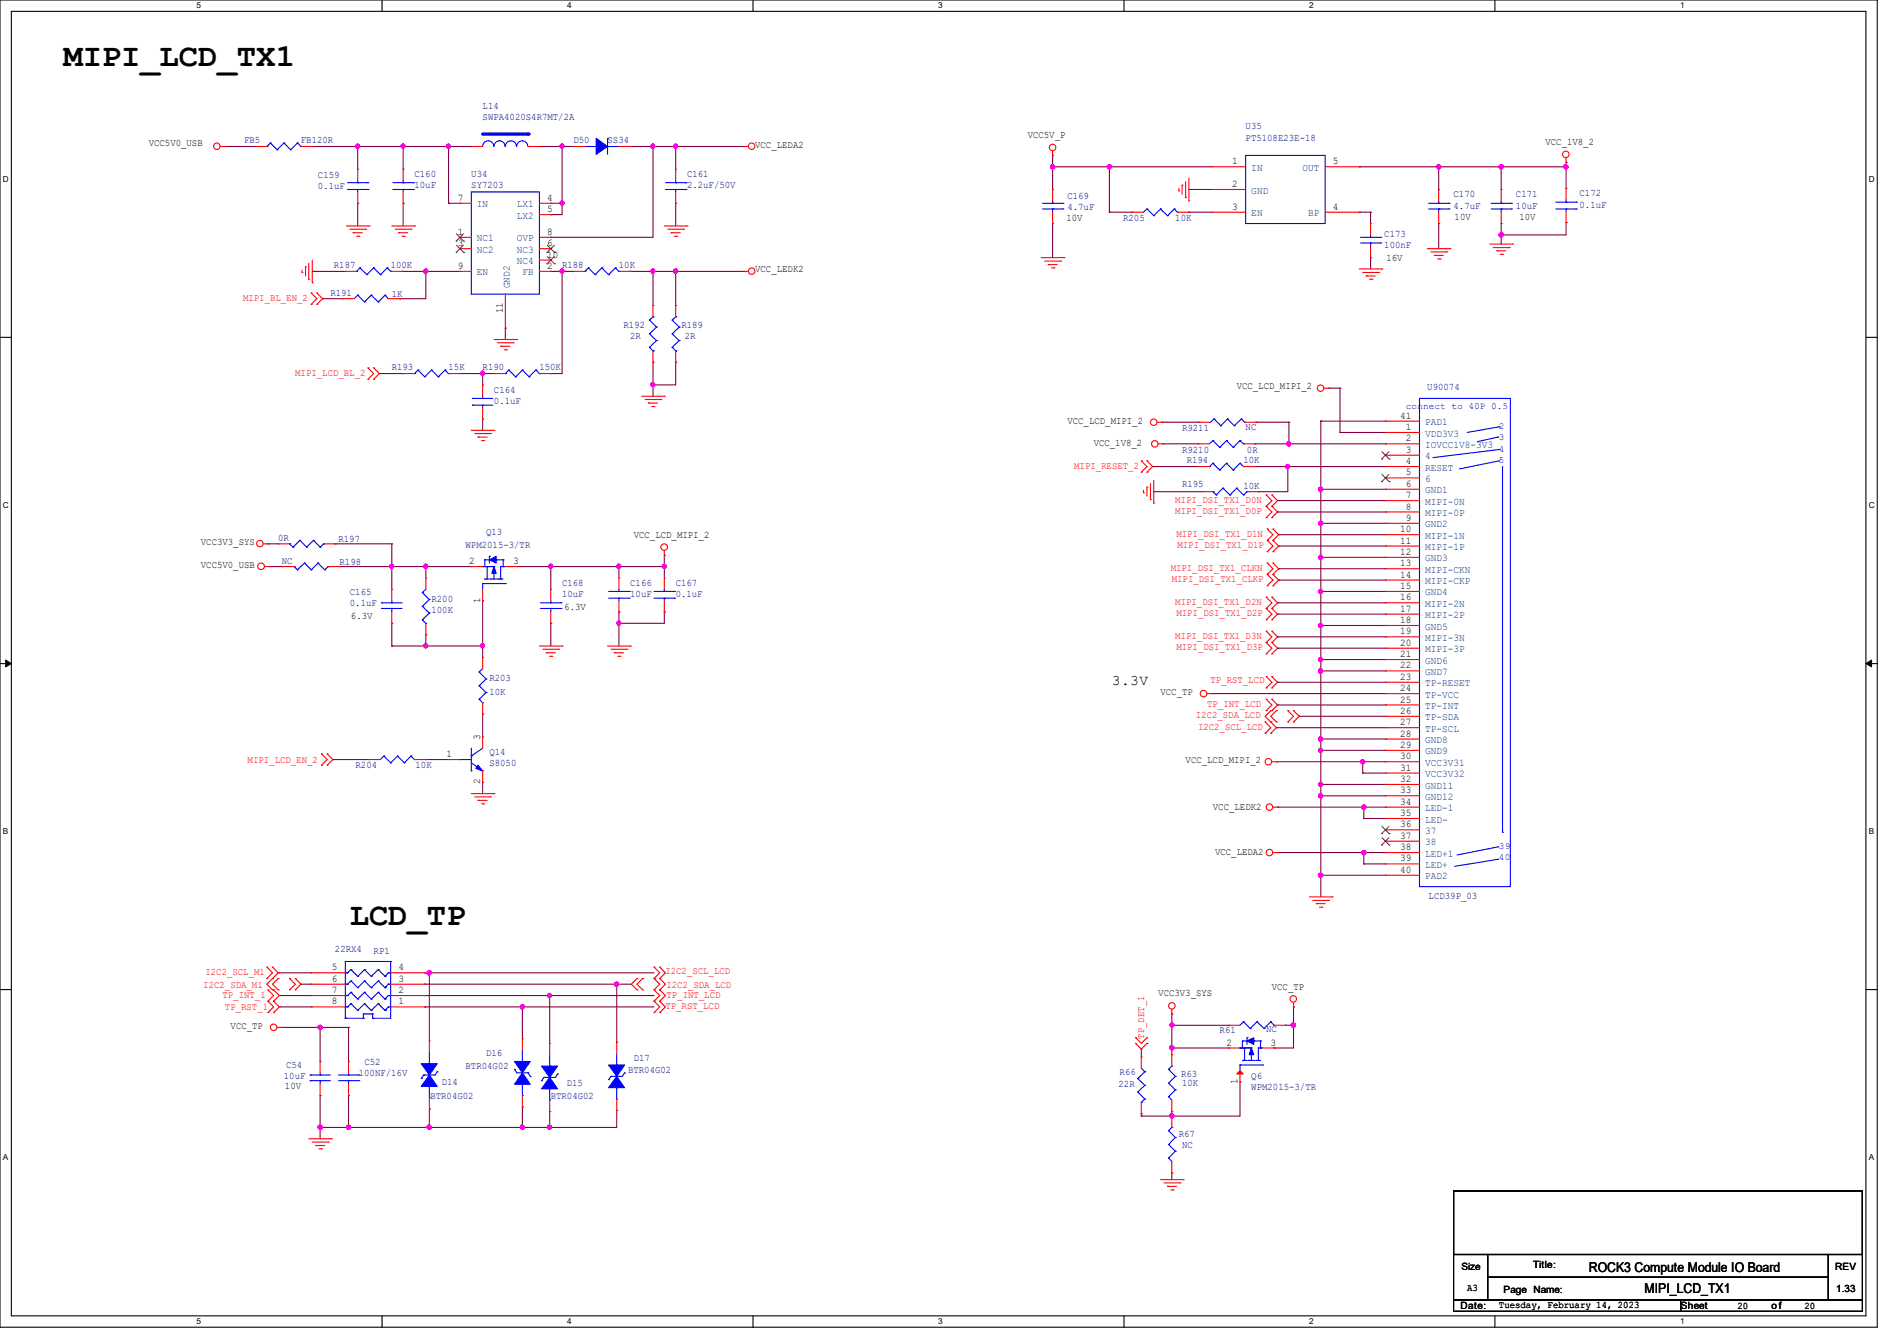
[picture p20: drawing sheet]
<svg xmlns="http://www.w3.org/2000/svg" width="297mm" height="210mm" viewBox="0 0 297 210" stroke-linecap="round" stroke-linejoin="round" font-family="sans-serif">
<defs><g id="words">
<g font-size="5">
<text x="9.9" y="10.3">MIPI_LCD_TX1</text>
<text x="54.8" y="144.9">LCD_TP</text>
</g>
<text font-size="2.3" x="174.1" y="107.3">3.3V</text>
<g font-size="2.1">
<text x="248.8" y="199.1">ROCK3 Compute Module IO Board</text>
<text x="257.5" y="202.5">MIPI_LCD_TX1</text>
</g>
<g font-size="1.6" fill="#000080">
<text x="75.6" y="17.1">L14</text>
<text x="38.2" y="22.4">FB5</text>
<text x="47.1" y="22.4">FB120R</text>
<text x="75.6" y="18.8">SWPA4020S4R7MT/2A</text>
<text x="89.8" y="22.4">D50</text>
<text x="95.1" y="22.4">SS34</text>
<text x="195" y="20.2">U35</text>
<text x="195" y="22">PT5108E23E-18</text>
<text x="49.8" y="27.9">C159</text>
<text x="49.8" y="29.7">0.1uF</text>
<text x="64.9" y="27.7">C160</text>
<text x="64.9" y="29.5">10uF</text>
<text x="73.8" y="27.7">U34</text>
<text x="73.8" y="29.5">SY7203</text>
<text x="107.6" y="27.7">C161</text>
<text x="107.6" y="29.5">2.2uF/50V</text>
<text x="167.1" y="31.1">C169</text>
<text x="167.1" y="32.9">4.7uF</text>
<text x="175.8" y="34.7">R205</text>
<text x="184" y="34.7">10K</text>
<text x="227.6" y="30.9">C170</text>
<text x="227.6" y="32.7">4.7uF</text>
<text x="237.4" y="30.9">C171</text>
<text x="237.4" y="32.7">10uF</text>
<text x="247.3" y="30.7">C172</text>
<text x="247.3" y="32.5">0.1uF</text>
<text x="52.3" y="42">R187</text>
<text x="61.2" y="42">100K</text>
<text x="88" y="42">R188</text>
<text x="96.9" y="42">10K</text>
<text x="216.7" y="37.1">C173</text>
<text x="216.7" y="38.9">100nF</text>
<text x="51.7" y="46.4">R191</text>
<text x="61.3" y="46.6">1K</text>
<text x="97.6" y="51.3">R192</text>
<text x="98.7" y="53.1">2R</text>
<text x="106.7" y="51.3">R189</text>
<text x="107.2" y="53.1">2R</text>
<text x="61.3" y="58">R193</text>
<text x="70.2" y="58">15K</text>
<text x="75.6" y="58">R190</text>
<text x="84.5" y="58">150K</text>
<text x="77.3" y="61.5">C164</text>
<text x="77.3" y="63.3">0.1uF</text>
<text x="223.5" y="61.1">U90074</text>
<text x="185.1" y="67.6">R9211</text>
<text x="185.1" y="70.9">R9210</text>
<text x="195" y="67.4">NC</text>
<text x="195.2" y="70.9">0R</text>
<text x="185.1" y="76.2">R195</text>
<text x="185.8" y="72.5">R194</text>
<text x="194.7" y="72.5">10K</text>
<text x="194.7" y="76.6">10K</text>
<text x="76.1" y="83.7">Q13</text>
<text x="43.6" y="84.8">0R</text>
<text x="44.1" y="88.3">NC</text>
<text x="53" y="85">R197</text>
<text x="53.2" y="88.5">R198</text>
<text x="72.9" y="85.9">WPM2015-3/TR</text>
<text x="54.8" y="93.1">C165</text>
<text x="54.8" y="94.9">0.1uF</text>
<text x="67.6" y="94.2">R200</text>
<text x="88" y="91.7">C168</text>
<text x="88" y="93.5">10uF</text>
<text x="98.7" y="91.7">C166</text>
<text x="98.7" y="93.5">10uF</text>
<text x="105.8" y="91.7">C167</text>
<text x="105.8" y="93.5">0.1uF</text>
<text x="67.6" y="96">100K</text>
<text x="76.6" y="106.7">R203</text>
<text x="76.6" y="108.8">10K</text>
<text x="76.6" y="118.2">Q14</text>
<text x="55.7" y="120.4">R204</text>
<text x="65.1" y="120.4">10K</text>
<text x="76.6" y="120">S8050</text>
<text x="223.7" y="140.8">LCD39P_03</text>
<text x="52.4" y="149.1">22RX4</text>
<text x="58.5" y="149.3">RP1</text>
<text x="191" y="161.8">R61</text>
<text x="198.2" y="161.6">NC</text>
<text x="44.8" y="167.3">C54</text>
<text x="57.1" y="166.7">C52</text>
<text x="72.9" y="167.5">BTR04G02</text>
<text x="76.1" y="165.3">D16</text>
<text x="99.2" y="166.2">D17</text>
<text x="44.4" y="168.9">10uF</text>
<text x="56.2" y="168.5">100NF/16V</text>
<text x="67.4" y="172.1">BTR04G02</text>
<text x="69.2" y="170">D14</text>
<text x="86.2" y="172.1">BTR04G02</text>
<text x="88.7" y="170.1">D15</text>
<text x="98.3" y="168">BTR04G02</text>
<text x="175.1" y="170.3">22R</text>
<text x="175.3" y="168.4">R66</text>
<text x="184.9" y="168.7">R63</text>
<text x="185.1" y="170.1">10K</text>
<text x="195.9" y="168.9">Q6</text>
<text x="195.9" y="170.7">WPM2015-3/TR</text>
<text x="184.6" y="178.1">R67</text>
<text x="185.1" y="179.7">NC</text>
</g>
<g font-size="1.6">
<text x="23.3" y="22.9">VCC5V0_USB</text>
<text x="118.2" y="23.1">VCC_LEDA2</text>
<text x="160.9" y="21.7">VCC5V_P</text>
<text x="242" y="22.7">VCC_1V8_2</text>
<text x="192.9" y="25.7">1</text>
<text x="192.9" y="29.3">2</text>
<text x="208.7" y="25.7">5</text>
<text x="71.7" y="31.5">7</text>
<text x="85.7" y="31.5">4</text>
<text x="85.7" y="33.2">5</text>
<text x="167" y="34.7">10V</text>
<text x="192.9" y="32.9">3</text>
<text x="208.7" y="32.9">4</text>
<text x="227.7" y="34.5">10V</text>
<text x="237.9" y="34.5">10V</text>
<text x="71.7" y="38.6">3</text>
<text x="71.7" y="36.8">1</text>
<text x="85.7" y="38.6">6</text>
<text x="85.7" y="40.3">10</text>
<text x="85.7" y="36.8">8</text>
<text x="217.1" y="40.9">16V</text>
<text x="71.7" y="42.1">9</text>
<text x="85.7" y="42.1">2</text>
<text x="118.2" y="42.7">VCC_LEDK2</text>
<text x="78.7" y="49.1" transform="rotate(-90 78.7 49.1)">11</text>
<text x="193.6" y="61">VCC_LCD_MIPI_2</text>
<text x="219.2" y="65.6">41</text>
<text x="167.1" y="66.5">VCC_LCD_MIPI_2</text>
<text x="171.2" y="69.8">VCC_1V8_2</text>
<text x="220.1" y="67.4">1</text>
<text x="220.1" y="69.1">2</text>
<text x="220.1" y="70.9">3</text>
<text x="220.1" y="72.7">4</text>
<text x="220.1" y="74.5">5</text>
<text x="220.1" y="76.2">6</text>
<text x="219.2" y="83.4">10</text>
<text x="220.1" y="78">7</text>
<text x="220.1" y="79.8">8</text>
<text x="220.1" y="81.6">9</text>
<text x="31.5" y="85.3">VCC3V3_SYS</text>
<text x="31.5" y="88.9">VCC5V0_USB</text>
<text x="73.4" y="88.4">2</text>
<text x="80.3" y="88.4">3</text>
<text x="99.2" y="84.2">VCC_LCD_MIPI_2</text>
<text x="219.2" y="85.1">11</text>
<text x="219.2" y="86.9">12</text>
<text x="219.2" y="88.7">13</text>
<text x="75.2" y="94.4" transform="rotate(-90 75.2 94.4)">1</text>
<text x="88.3" y="95.5">6.3V</text>
<text x="219.2" y="90.5">14</text>
<text x="219.2" y="92.2">15</text>
<text x="219.2" y="94">16</text>
<text x="219.2" y="95.8">17</text>
<text x="54.9" y="96.9">6.3V</text>
<text x="219.2" y="97.6">18</text>
<text x="219.2" y="99.4">19</text>
<text x="219.2" y="101.1">20</text>
<text x="219.2" y="102.9">21</text>
<text x="219.2" y="104.7">22</text>
<text x="219.2" y="106.5">23</text>
<text x="181.7" y="108.8">VCC_TP</text>
<text x="219.2" y="108.2">24</text>
<text x="219.2" y="110">25</text>
<text x="219.2" y="111.8">26</text>
<text x="219.2" y="113.6">27</text>
<text x="69.9" y="118.6">1</text>
<text x="75.2" y="116" transform="rotate(-90 75.2 116)">3</text>
<text x="185.6" y="119.5">VCC_LCD_MIPI_2</text>
<text x="219.2" y="115.4">28</text>
<text x="219.2" y="117.1">29</text>
<text x="219.2" y="118.9">30</text>
<text x="75.2" y="122.9" transform="rotate(-90 75.2 122.9)">2</text>
<text x="219.2" y="120.7">31</text>
<text x="219.2" y="122.5">32</text>
<text x="219.2" y="124.3">33</text>
<text x="189.9" y="126.9">VCC_LEDK2</text>
<text x="219.2" y="126">34</text>
<text x="219.2" y="127.8">35</text>
<text x="219.2" y="129.6">36</text>
<text x="219.2" y="131.4">37</text>
<text x="190.2" y="133.9">VCC_LEDA2</text>
<text x="219.2" y="133.1">38</text>
<text x="219.2" y="134.9">39</text>
<text x="219.2" y="136.7">40</text>
<text x="51.9" y="152">5</text>
<text x="51.9" y="153.8">6</text>
<text x="51.9" y="155.5">7</text>
<text x="62.4" y="155.5">2</text>
<text x="62.4" y="153.8">3</text>
<text x="62.4" y="152">4</text>
<text x="181.4" y="155.9">VCC3V3_SYS</text>
<text x="199.1" y="155">VCC_TP</text>
<text x="36.1" y="161.1">VCC_TP</text>
<text x="51.9" y="157.3">8</text>
<text x="62.4" y="157.3">1</text>
<text x="192" y="163.7">2</text>
<text x="198.9" y="163.7">3</text>
<text x="44.6" y="170.5">10V</text>
<text x="193.8" y="169.8" transform="rotate(-90 193.8 169.8)">1</text>
<text x="228.8" y="199">Size</text>
<text x="229.7" y="202.1">A3</text>
<text x="235.4" y="202.5">Page Name:</text>
<text x="240" y="198.6">Title:</text>
<text x="287.3" y="199">REV</text>
<text x="287.5" y="202.3">1.33</text>
<text x="228.6" y="205">Date:</text>
<text x="234.7" y="204.8">Tuesday, February 14, 2023</text>
<text x="263.1" y="205">Sheet</text>
<text x="272" y="205">20</text>
<text x="277.4" y="205">o f</text>
<text x="282.5" y="205">20</text>
</g>
<g font-size="1.6" fill="#004080">
<text x="195.9" y="26.8">IN</text>
<text x="203.9" y="26.8">OUT</text>
<text x="74.7" y="32.5">IN</text>
<text x="80.9" y="32.5">LX1</text>
<text x="80.9" y="34.2">LX2</text>
<text x="195.9" y="30.3">GND</text>
<text x="195.9" y="33.9">EN</text>
<text x="204.8" y="33.9">BP</text>
<text x="74.7" y="39.6">NC2</text>
<text x="74.7" y="37.8">NC1</text>
<text x="80.9" y="39.6">NC3</text>
<text x="80.9" y="41.4">NC4</text>
<text x="80.9" y="37.8">OVP</text>
<text x="74.7" y="43.1">EN</text>
<text x="79.8" y="45.2" transform="rotate(-90 79.8 45.2)">GND2</text>
<text x="81.8" y="43.1">FB</text>
<text x="223.1" y="68.4">VDD3V3</text>
<text x="223.1" y="70.1">IOVCC1V8-3V3</text>
<text x="223.1" y="71.9">4</text>
<text x="223.1" y="66.6">PAD1</text>
<text x="223.1" y="73.7">RESET</text>
<text x="223.1" y="75.5">6</text>
<text x="223.1" y="77.3">GND1</text>
<text x="223.1" y="79">MIPI-0N</text>
<text x="223.1" y="80.8">MIPI-0P</text>
<text x="223.1" y="82.6">GND2</text>
<text x="223.1" y="84.4">MIPI-1N</text>
<text x="223.1" y="86.2">MIPI-1P</text>
<text x="223.1" y="87.9">GND3</text>
<text x="223.1" y="89.7">MIPI-CKN</text>
<text x="223.1" y="91.5">MIPI-CKP</text>
<text x="223.1" y="93.3">GND4</text>
<text x="223.1" y="95">MIPI-2N</text>
<text x="223.1" y="96.8">MIPI-2P</text>
<text x="223.1" y="98.6">GND5</text>
<text x="223.1" y="100.4">MIPI-3N</text>
<text x="223.1" y="102.2">MIPI-3P</text>
<text x="223.1" y="103.9">GND6</text>
<text x="223.1" y="105.7">GND7</text>
<text x="223.1" y="107.5">TP-RESET</text>
<text x="223.1" y="109.3">TP-VCC</text>
<text x="223.1" y="111">TP-INT</text>
<text x="223.1" y="112.8">TP-SDA</text>
<text x="223.1" y="114.6">TP-SCL</text>
<text x="223.1" y="116.4">GND8</text>
<text x="223.1" y="118.2">GND9</text>
<text x="223.1" y="119.9">VCC3V31</text>
<text x="223.1" y="121.7">VCC3V32</text>
<text x="223.1" y="123.5">GND11</text>
<text x="223.1" y="125.3">GND12</text>
<text x="223.1" y="127">LED-1</text>
<text x="223.1" y="128.8">LED-</text>
<text x="223.1" y="130.6">37</text>
<text x="223.1" y="132.4">38</text>
<text x="223.1" y="134.2">LED+1</text>
<text x="223.1" y="135.9">LED+</text>
<text x="223.1" y="137.7">PAD2</text>
</g>
<g font-size="1.6" fill="#f00">
<text x="38.1" y="47.1">MIPI_BL_EN_2</text>
<text x="46.2" y="58.8">MIPI_LCD_BL_2</text>
<text x="168.2" y="73.4">MIPI_RESET_2</text>
<text x="184" y="78.7">MIPI_DSI_TX1_D0N</text>
<text x="184" y="80.5">MIPI_DSI_TX1_D0P</text>
<text x="183.3" y="89.4">MIPI_DSI_TX1_CLKN</text>
<text x="184.2" y="84.1">MIPI_DSI_TX1_D1N</text>
<text x="184.4" y="85.9">MIPI_DSI_TX1_D1P</text>
<text x="183.5" y="91.2">MIPI_DSI_TX1_CLKP</text>
<text x="184" y="94.7">MIPI_DSI_TX1_D2N</text>
<text x="184" y="100.1">MIPI_DSI_TX1_D3N</text>
<text x="184.2" y="96.5">MIPI_DSI_TX1_D2P</text>
<text x="184.2" y="101.9">MIPI_DSI_TX1_D3P</text>
<text x="189.5" y="107">TP_RST_LCD</text>
<text x="187.2" y="112.5">I2C2_SDA_LCD</text>
<text x="189" y="110.7">TP_INT_LCD</text>
<text x="38.8" y="119.5">MIPI_LCD_EN_2</text>
<text x="187.6" y="114.3">I2C2_SCL_LCD</text>
<text x="31.8" y="154.7">I2C2_SDA_M1</text>
<text x="32.2" y="152.7">I2C2_SCL_M1</text>
<text x="104.2" y="152.5">I2C2_SCL_LCD</text>
<text x="104.3" y="154.7">I2C2_SDA_LCD</text>
<text x="34.8" y="156.2">TP_INT_1</text>
<text x="35.2" y="158.2">TP_RST_1</text>
<text x="104.2" y="158">TP_RST_LCD</text>
<text x="104.3" y="156.2">TP_INT_LCD</text>
<text x="179.2" y="162.7" transform="rotate(-90 179.2 162.7)">TP_DET_1</text>
</g>
<g font-size="1.5" fill="#00f">
<text x="220.1" y="64">connect to 40P 0.5</text>
<text x="234.7" y="67.2">2</text>
<text x="234.7" y="69">3</text>
<text x="234.7" y="70.7">4</text>
<text x="234.7" y="72.5">5</text>
<text x="234.7" y="134.7">40</text>
<text x="234.7" y="133">39</text>
</g>
<g font-size="1.3">
<text x="30.8" y="1.3">5</text>
<text x="88.8" y="1.3">4</text>
<text x="146.9" y="1.3">3</text>
<text x="205" y="1.3">2</text>
<text x="263.1" y="1.3">1</text>
<text x=".5" y="28.4">D</text>
<text x="292.6" y="28.4">D</text>
<text x=".5" y="79.5">C</text>
<text x="292.6" y="79.5">C</text>
<text x=".5" y="130.6">B</text>
<text x="292.6" y="130.6">B</text>
<text x=".5" y="181.7">A</text>
<text x="292.6" y="181.7">A</text>
<text x="30.8" y="207.4">5</text>
<text x="88.8" y="207.4">4</text>
<text x="146.9" y="207.4">3</text>
<text x="205" y="207.4">2</text>
<text x="263.1" y="207.4">1</text>
</g>
</g></defs>
<path d="M0 0h293.9v207.9h-293.9zM1.8 1.8h290.3v204.3h-290.3z" fill="none" stroke="#000" stroke-width=".17"/>
<g fill="#fff">
<path d="M30.8 .2h.7v1.4h-.7z"/>
<path d="M30.8 206.2h.7v1.4h-.7z"/>
</g>
<path d="M59.8 0v1.8M59.8 206.1v1.8" fill="none" stroke="#000" stroke-width=".17"/>
<g fill="#fff">
<path d="M88.8 .2h.7v1.4h-.7z"/>
<path d="M88.8 206.2h.7v1.4h-.7z"/>
</g>
<path d="M117.9 0v1.8M117.9 206.1v1.8" fill="none" stroke="#000" stroke-width=".17"/>
<g fill="#fff">
<path d="M146.9 .2h.7v1.4h-.7z"/>
<path d="M146.9 206.2h.7v1.4h-.7z"/>
</g>
<path d="M176 0v1.8M176 206.1v1.8" fill="none" stroke="#000" stroke-width=".17"/>
<g fill="#fff">
<path d="M205 .2h.7v1.4h-.7z"/>
<path d="M205 206.2h.7v1.4h-.7z"/>
</g>
<path d="M234.1 0v1.8M234.1 206.1v1.8" fill="none" stroke="#000" stroke-width=".17"/>
<g fill="#fff">
<path d="M263.1 .2h.6v1.4h-.6z"/>
<path d="M263.1 206.2h.6v1.4h-.6z"/>
<path d="M.5 27.3h.9v1.4h-.9z"/>
<path d="M292.6 27.3h.9v1.4h-.9z"/>
<path d="M.5 78.4h.9v1.4h-.9z"/>
<path d="M292.6 78.4h.9v1.4h-.9z"/>
</g>
<path d="M0 52.8h1.8M292.1 52.8h1.8" fill="none" stroke="#000" stroke-width=".17"/>
<g fill="#fff">
<path d="M.5 129.5h.8v1.4h-.8z"/>
<path d="M292.6 129.5h.8v1.4h-.8z"/>
</g>
<path d="M0 103.9h1.8M292.1 103.9h1.8" fill="none" stroke="#000" stroke-width=".17"/>
<path d="M.9 103.4l.9 .5-.9 .5zM292.1 103.9l.9-.5v1z" fill="#000" stroke="#000" stroke-width=".16"/>
<g fill="#fff">
<path d="M.5 180.5h.8v1.4h-.8z"/>
<path d="M292.6 180.5h.8v1.4h-.8z"/>
</g>
<path d="M0 155h1.8M292.1 155h1.8M227.6 186.5h64v10h-64zM227.6 196.5h5.3v7.1h-5.3zM232.9 196.5h53.4v3.5h-53.4zM286.3 196.5h5.3v7.1h-5.3zM227.6 203.6h35.5v1.8h-35.5zM232.9 200h53.4v3.6h-53.4zM263.1 203.6h28.5v1.8h-28.5z" fill="none" stroke="#000" stroke-width=".17"/>
<g fill="none" stroke="#800040" stroke-width=".17">
<path d="M35.2 22.9h.1M35.2 22.9h4.8M48.9 22.9h.1M48.9 22.9h24.9M56 22.9h.1M56 31.8h.1M56 22.9v3.6M56 31.8v3.6M63.1 22.9h.1M63.1 31.8h.1M63.1 22.9v3.6M63.1 31.8v3.6"/>
<path d="M70.2 22.9h.1M70.2 31.8h.1M70.2 31.8h1.8M70.2 22.9v8.9M84.5 22.9h.1M84.5 22.9h5.3M86.2 31.8h.1M86.2 37.2h.1M86.2 33.6h.1M86.2 31.8h1.8M88 22.9h.1M88 31.8h.1"/>
<path d="M88 22.9v10.7h-1.8M98.7 22.9h.1M98.7 22.9h17.8M102.2 22.9h.1M102.2 22.9v14.3h-16M105.8 22.9h.1M105.8 31.8h.1M105.8 22.9v3.6M105.8 31.8v3.6M164.8 26.1h.1M164.8 35h.1M164.8 24.3h.1"/>
<path d="M164.8 24.3v5.4M164.8 35v5.3M164.8 26.1h24.9M173.7 33.2h.1M173.7 26.1h.1M173.7 33.2h3.5M173.7 26.1v7.1M186.1 33.2h.1M186.1 29.7h.1M186.1 33.2h3.6M186.1 29.7h3.6M212.8 33.2h.1"/>
<path d="M212.8 26.1h.1M212.8 33.2h1.8M212.8 26.1h32.4M214.6 33.2h.1M214.6 33.2v1.8M225.3 35h.1M225.3 26.1h.1M225.3 26.1v3.6M225.3 35v3.9M235 35h.1M235 26.1h.1M235 36.8h.1"/>
<path d="M235 26.1v3.6M235 35v3.2M245.2 25.4h.1M245.2 26.1h.1M245.2 34.8h.1M245.2 25.4v4.1M245.2 34.8v2h-10.2M48.9 42.5h.1M48.9 42.5h5.2M50.5 46.8h.1M50.5 46.8h3.2M59.4 58.5h.1"/>
<path d="M59.4 58.5h3.7M62.6 46.8h.1M62.9 42.5h.1M62.9 42.5h9.1M66.7 42.5h.1M66.7 42.5v4.3h-4.1M72 58.5h.1M72 58.5h5.3M75.6 58.5h.1M75.6 58.5v1.8M79.1 51.4h.1M79.1 51.4v1.8"/>
<path d="M86.2 42.5h.1M86.2 58.5h.1M86.2 42.5h3.6M88 42.5h.1M88 42.5v16h-1.8M98.7 42.5h.1M98.7 42.5h17.8M102.2 56.7h.1M102.2 42.5h.1M102.2 42.5v5.3M102.2 56.7v5.4M105.8 56.7h.1"/>
<path d="M105.8 42.5h.1M105.8 42.5v5.3M105.8 56.7v3.6h-3.6M214.6 40.3h.1M214.6 40.3v1.8M75.6 65.6h.1M75.6 65.6v1.8M102.2 60.3h.1M180.5 73.1h.1M180.5 73.1h7.1M180.6 77h.1M180.6 77h7.5"/>
<path d="M181.9 66.1h.1M181.9 66.1h5.8M182.1 69.5h.1M182.1 69.5h5.5M196.5 73.1h.1M196.5 69.5h.1M196.5 73.1h20.4M196.5 69.5h20.4M196.6 66.1h.1M196.6 66.1h5.2M197 77h.1M200 78.4h.1"/>
<path d="M200 78.4h16.9M201.6 73.1h.1M201.6 73.1v3.9h-4.6M201.8 69.5h.1M201.8 66.1h.1M201.8 66.1v3.4M206.8 76.6h.1M206.8 66h.1M206.8 66v74.5M206.8 76.6h10.1M206.8 66h10.1M208 60.8h.1"/>
<path d="M208 60.8h1.8M209.8 60.8h.1M209.8 67.7h.1M209.8 60.8v6.9M209.8 67.7h7.1M42 85.2h.1M42 85.2h1.6M42.1 88.7h.1M42.1 88.7h2.2M52.5 85.2h.1M52.5 85.2h8.8M53.2 88.7h.1"/>
<path d="M53.2 88.7h20.6M61.3 85.2h.1M61.3 88.7h.1M61.3 97.6h.1M61.3 85.2v7.1M61.3 97.6v3.6M66.7 88.7h.1M66.7 99.4h.1M66.7 88.7v1.8M66.7 99.4v1.8M75.6 94.1h.1M75.6 94.1v8.9"/>
<path d="M80.9 88.7h.1M80.9 88.7h23.1M86.2 97.6h.1M86.2 88.7h.1M86.2 88.7v3.6M86.2 97.6v3.6M96.9 95.8h.1M96.9 97.6h.1M96.9 88.7h.1M96.9 88.7v1.8M96.9 95.8v5.4M104 95.8h.1"/>
<path d="M104 87h.1M104 88.7h.1M104 87v3.5M104 95.8v1.8h-7.1M200 80.2h.1M200 96.2h.1M200 94.4h.1M200 99.7h.1M200 80.2h16.9M200 96.2h16.9M200 94.4h16.9M200 99.7h16.9"/>
<path d="M200.2 89.1h.1M200.2 90.8h.1M200.2 85.5h.1M200.2 83.7h.1M200.2 89.1h16.7M200.2 90.8h16.7M200.2 85.5h16.7M200.2 83.7h16.7M206.8 98h.1M206.8 92.6h.1M206.8 87.3h.1M206.8 82h.1"/>
<path d="M206.8 98h10.1M206.8 92.6h10.1M206.8 87.3h10.1M206.8 82h10.1M52.1 119h.1M52.1 119h5.7M61.3 101.2h.1M61.3 101.2h14.3M66.7 101.2h.1M66.7 119h.1M66.7 119h3.5M75.6 111.8h.1"/>
<path d="M75.6 101.2h.1M75.6 111.8v3.6M189.7 108.6h.1M189.7 108.6h27.2M199.9 114h.1M199.9 119.3h.1M199.9 114h17M199.9 119.3h17M200 101.5h.1M200 106.8h.1M200 110.4h.1M200 101.5h16.9"/>
<path d="M200 106.8h16.9M200 110.4h16.9M203.4 112.2h.1M203.4 112.2h13.5M206.8 115.7h.1M206.8 117.5h.1M206.8 103.3h.1M206.8 105.1h.1M206.8 115.7h10.1M206.8 117.5h10.1M206.8 103.3h10.1M206.8 105.1h10.1"/>
<path d="M213.4 119.3h.1M213.4 119.3v1.8M75.6 122.5h.1M75.6 122.5v1.8M200 133.5h.1M200 126.4h.1M200 133.5h16.9M200 126.4h16.9M206.8 137.1h.1M206.8 122.9h.1M206.8 124.6h.1M206.8 137.1h10.1"/>
<path d="M206.8 122.9h10.1M206.8 124.6h10.1M213.4 121.1h.1M213.4 121.1h3.5M213.5 135.3h.1M213.5 128.2h.1M213.5 126.4h.1M213.5 133.5h.1M213.5 135.3h3.4M213.5 128.2h3.4M213.5 126.4v1.8M213.5 133.5v1.8"/>
<path d="M43.6 152.4h.1M43.6 152.4h5.1M43.7 155.9h.1M43.7 157.7h.1M43.7 155.9h5M43.7 157.7h5M47.1 154.1h.1M47.1 154.1h1.6M66.5 152.4h.1M66.5 154.1h.1M66.5 155.9h.1M66.5 157.7h.1"/>
<path d="M66.5 154.1h32.3M66.5 152.4h35.9M66.5 155.9h35.9M66.5 157.7h35.9M67.2 152.4h.1M67.2 152.4v10.6M81.8 157.7h.1M81.8 157.7v5M86.1 155.9h.1M86.1 155.9v7.5M96.6 154.1h.1M96.6 154.1v9.1"/>
<path d="M183.5 158.8h.1M183.5 158.8v6.4M202.5 157.7h.1M202.5 157.7v6.4h-3M44.1 160.9h.1M44.1 160.9h10.5M50.1 176.6h.1M50.1 160.9h.1M50.1 171.6h.1M50.1 160.9v5.3M50.1 171.6v6.8M54.6 160.9h.1"/>
<path d="M54.6 176.6h.1M54.6 171.6h.1M54.6 160.9v5.3M54.6 171.6v5M67.2 176.6h.1M67.2 173.7h.1M67.2 173.7v2.9M81.8 176.6h.1M81.8 173.4h.1M81.8 173.4v3.2M86.1 176.6h.1M86.1 174.1h.1"/>
<path d="M86.1 174.1v2.5M96.6 173.9h.1M96.6 173.9v2.7h-46.5M178.7 174.8h.1M178.7 164.3h.1M178.7 174.4h.1M178.7 164.3v1.2M178.7 174.4v.4M183.5 160.6h.1M183.5 164.1h.1M183.5 174.8h.1M183.5 174.1h.1"/>
<path d="M183.5 160.6h8.9M183.5 174.1v.7M183.5 164.1h8.9M194.1 169.5h.1M194.1 169.5v5.3h-15.4M199.5 164.1h.1M201.3 160.6h.1M201.3 160.6h1.2M202.5 160.6h.1M183.5 183.7h.1M183.5 183.7v1"/>
</g>
<g fill="#f0f" stroke="#f0f" stroke-width=".17">
<circle cx="96.9" cy="97.6" r=".33"/>
<circle cx="61.3" cy="88.7" r=".33"/>
<circle cx="201.6" cy="73.1" r=".34"/>
<circle cx="66.6" cy="88.7" r=".33"/>
<circle cx="75.5" cy="101.1" r=".33"/>
<circle cx="66.6" cy="101.1" r=".33"/>
<circle cx="96.9" cy="88.7" r=".33"/>
<circle cx="86.2" cy="88.7" r=".33"/>
<circle cx="104" cy="88.7" r=".33"/>
<circle cx="88" cy="31.8" r=".33"/>
<circle cx="88" cy="22.9" r=".33"/>
<circle cx="88" cy="42.5" r=".33"/>
<circle cx="63.1" cy="22.9" r=".33"/>
<circle cx="56" cy="22.9" r=".33"/>
<circle cx="102.2" cy="60.2" r=".33"/>
<circle cx="75.5" cy="58.5" r=".33"/>
<circle cx="105.8" cy="22.9" r=".33"/>
<circle cx="105.8" cy="42.5" r=".33"/>
<circle cx="102.2" cy="22.9" r=".33"/>
<circle cx="70.2" cy="22.9" r=".33"/>
<circle cx="102.2" cy="42.5" r=".33"/>
<circle cx="66.6" cy="42.5" r=".33"/>
<circle cx="164.8" cy="26.1" r=".34"/>
<circle cx="225.3" cy="26.1" r=".34"/>
<circle cx="173.7" cy="26.1" r=".34"/>
<circle cx="245.2" cy="26.1" r=".34"/>
<circle cx="235" cy="26.1" r=".34"/>
<circle cx="235" cy="36.8" r=".34"/>
<circle cx="50.1" cy="176.5" r=".34"/>
<circle cx="81.8" cy="157.7" r=".33"/>
<circle cx="67.2" cy="152.4" r=".34"/>
<circle cx="86" cy="155.9" r=".34"/>
<circle cx="96.5" cy="154.1" r=".34"/>
<circle cx="50.1" cy="160.9" r=".34"/>
<circle cx="81.8" cy="176.5" r=".33"/>
<circle cx="67.2" cy="176.5" r=".34"/>
<circle cx="86" cy="176.5" r=".34"/>
<circle cx="54.6" cy="176.5" r=".34"/>
<circle cx="206.8" cy="137.1" r=".34"/>
<circle cx="206.8" cy="124.6" r=".34"/>
<circle cx="206.8" cy="122.9" r=".34"/>
<circle cx="206.8" cy="117.5" r=".34"/>
<circle cx="206.8" cy="103.3" r=".34"/>
<circle cx="206.8" cy="115.7" r=".34"/>
<circle cx="206.8" cy="105.1" r=".34"/>
<circle cx="206.8" cy="98" r=".34"/>
<circle cx="206.8" cy="92.6" r=".34"/>
<circle cx="206.8" cy="87.3" r=".34"/>
<circle cx="206.8" cy="82" r=".34"/>
<circle cx="206.8" cy="76.6" r=".34"/>
<circle cx="213.5" cy="133.5" r=".34"/>
<circle cx="213.5" cy="126.4" r=".34"/>
<circle cx="213.3" cy="119.3" r=".33"/>
<circle cx="183.5" cy="160.5" r=".34"/>
<circle cx="202.5" cy="160.5" r=".34"/>
<circle cx="183.5" cy="164.1" r=".34"/>
<circle cx="183.5" cy="174.8" r=".34"/>
<circle cx="201.8" cy="69.5" r=".33"/>
</g>
<g fill="none" stroke="#f00" stroke-width=".17">
<path d="M34.5 22.9h.7M35.2 22.9h.1M40 22.9h.1M40 22.9h1.8M47.1 22.9h1.8M48.9 22.9h.1M54.2 35.4h3.6M54.8 35.9h2.4M55.3 36.4h.1M55.3 36.4h1.4M55.8 37h.4M56.2 37h.1"/>
<path d="M57.2 35.9h.1M57.8 35.4h.1M61.3 35.4h3.6M61.9 35.9h2.4M62.4 36.4h.1M62.4 36.4h1.4M62.9 37h.4M63.1 26.5h.1M63.1 31.8h.1M63.1 26.5v1.8M63.1 30.1v1.7M63.3 37h.1"/>
<path d="M64.3 35.9h.1M64.9 35.4h.1M72 31.8h.1M72 38.9h.1M72 37.2h.1M72 38.9h1.8M72 31.8h1.8M72 37.2h1.8M84.5 38.9h1.7M84.5 31.8h1.7M84.5 37.2h1.7M84.5 33.6h1.7"/>
<path d="M86.2 31.8h.1M86.2 38.9h.1M86.2 33.6h.1M86.2 37.2h.1M89.8 22.9h.1M89.8 22.9h1.8M96.9 22.9h1.8M98.7 22.9h.1M104 35.4h3.6M104.6 35.9h2.4M105.1 36.4h.1M105.1 36.4h1.4"/>
<path d="M105.6 37h.4M105.8 26.5h.1M105.8 31.8h.1M105.8 26.5v1.8M105.8 30.1v1.7M106 37h.1M107 35.9h.1M107.6 35.4h.1M116.5 22.9h.1M116.5 22.9h.7M164.8 24.3h.1M164.8 29.7h.1"/>
<path d="M164.8 35h.1M164.8 23.7v.6M164.8 29.7v1.8M164.8 33.2v1.8M184.6 29.9h.1M184.6 29.5v.4M185.1 29h.1M185.1 29v1.4M185.6 30.9h.1M185.6 28.4v2.5M186.1 31.5h.1M186.1 27.9v3.6"/>
<path d="M189.7 26.1h.1M189.7 29.7h.1M189.7 33.2h.1M189.7 26.1h5.3M189.7 29.7h5.3M189.7 33.2h5.3M207.5 26.1h5.3M207.5 33.2h5.3M212.8 33.2h.1M212.8 26.1h.1M223.5 38.9h3.5M224 39.5h2.5"/>
<path d="M225.3 29.7h.1M225.3 35h.1M225.3 29.7v1.8M225.3 33.2v1.8M226.5 39.5h.1M227 38.9h.1M233.3 38.2h3.5M233.8 38.8h2.5M234.4 39.3h.1M234.4 39.3h1.4M234.9 39.8h.3M235 29.7h.1"/>
<path d="M235 35h.1M235 29.7v1.8M235 33.2v1.8M235.2 39.8h.1M236.3 38.8h.1M236.8 38.2h.1M245.2 25.4h.1M245.2 29.5h.1M245.2 34.8h.1M245.2 24.7v.7M245.2 29.5v1.8M245.2 33.1v1.7"/>
<path d="M47.3 42.7h.1M47.3 42.3v.4M47.8 41.8h.1M47.8 41.8v1.4M48.3 43.7h.1M48.3 41.2v2.5M48.7 47.7h.1M48.7 45.9h.1M48.7 45.9l.9 .9-.9 .9M48.9 44.3h.1M48.9 40.7v3.6M49.6 45.9h.1"/>
<path d="M49.6 47.7h.1M49.6 45.9l.9 .9-.9 .9M53.7 46.8h.1M53.7 46.8h1.8M57.6 59.4h.1M57.6 57.6h.1M57.6 57.6l.9 .9-.9 .9M58.5 57.6h.1M58.5 59.4h.1M58.5 57.6l.9 .9-.9 .9M60.8 46.8h1.8M62.6 46.8h.1"/>
<path d="M63.1 58.5h.1M63.1 58.5h1.8M70.2 58.5h1.8M72 58.5h.1M72 42.5h.1M72 42.5h1.8M77.3 58.5h.1M77.3 53.2h3.6M77.3 58.5h1.8M77.9 53.7h2.4M78.4 54.2h.1M78.4 54.2h1.4"/>
<path d="M79 54.8h.3M79.1 51.4h.1M79.1 46.1v5.3M79.3 54.8h.1M80.3 53.7h.1M80.9 53.2h.1M84.5 42.5h1.7M84.5 58.5h1.7M84.5 40.7h1.7M86.2 42.5h.1M86.2 40.7h.1M86.2 58.5h.1"/>
<path d="M89.8 42.5h.1M89.8 42.5h1.8M96.9 42.5h1.8M98.7 42.5h.1M102.2 47.8h.1M102.2 56.7h.1M102.2 47.8v1.8M102.2 54.9v1.8M105.8 47.8h.1M105.8 56.7h.1M105.8 47.8v1.8M105.8 54.9v1.8"/>
<path d="M116.5 42.5h.1M116.5 42.5h.7M163 40.3h3.6M163.6 40.9h2.5M164.1 41.4h.1M164.1 41.4h1.4M164.6 42h.4M165 42h.1M166.1 40.9h.1M166.6 40.3h.1M212.8 42.1h3.6M213.4 42.7h2.5"/>
<path d="M213.9 43.2h.1M213.9 43.2h1.4M214.4 43.7h.4M214.8 43.7h.1M215.9 42.7h.1M216.4 42.1h.1M224.6 40h.1M224.6 40h1.4M225.1 40.6h.4M225.5 40.6h.1M73.8 67.4h3.5M74.3 67.9h2.5"/>
<path d="M74.8 68.5h.1M74.8 68.5h1.5M75.4 69h.3M75.6 65.6h.1M75.6 60.3h.1M75.6 60.3v1.8M75.6 63.8v1.8M75.7 69h.1M76.8 67.9h.1M77.3 67.4h.1M100.5 62.1h3.5M101 62.6h2.5"/>
<path d="M101.5 63.1h.1M101.5 63.1h1.5M102.1 63.7h.3M102.4 63.7h.1M103.5 62.6h.1M104 62.1h.1M178.7 74h.1M178.7 72.2h.1M178.7 72.2l.9 .9-.9 .9M179 77.2h.1M179 76.8v.4M179.6 76.3h.1"/>
<path d="M179.6 72.2h.1M179.6 74h.1M179.6 76.3v1.4M179.6 72.2l.9 .9-.9 .9M180.1 78.2h.1M180.1 75.7v2.5M180.6 78.8h.1M180.6 75.2v3.6M181.2 66.1h.7M181.4 69.5h.7M181.9 66.1h.1M182.1 69.5h.1"/>
<path d="M187.6 73.1h.1M187.6 73.1h1.8M187.7 66.1h.1M187.7 66.1h1.8M188.1 77h.1M188.1 77h1.8M194.7 73.1h1.8M194.9 66.1h1.7M195.2 77h1.8M196.5 73.1h.1M196.6 66.1h.1M197 77h.1"/>
<path d="M198.2 79.3h.1M198.2 77.5h.1M198.2 77.5l.9 .9-.9 .9M198.2 79.3l.9 .9-.9 .9M199.1 77.5h.1M199.1 79.3h.1M199.1 77.5l.9 .9-.9 .9M199.1 79.3l.9 .9-.9 .9M207.3 60.8h.7M208 60.8h.1M216.9 67.7h.1M216.9 69.5h.1"/>
<path d="M216.9 71.3h.1M216.9 73.1h.1M216.9 74.8h.1M216.9 76.6h.1M216.9 78.4h.1M216.9 66h.1M216.9 69.5h5.3M216.9 73.1h5.3M216.9 67.7h5.3M216.9 71.3h5.3M216.9 74.8h5.3M216.9 76.6h5.3"/>
<path d="M216.9 78.4h5.3M216.9 66h5.3M41.2 85.2h.8M41.4 88.7h.7M42 85.2h.1M42.1 88.7h.1M43.6 85.2h.1M43.6 85.2h1.7M50.7 85.2h1.8M52.5 85.2h.1M66.7 90.5h.1M66.7 99.4h.1"/>
<path d="M66.7 90.5v1.8M66.7 97.6v1.8M73.8 88.7h.1M73.8 88.7h1.8M75.6 94.1h.1M75.6 92.3v1.8M79.1 88.7h1.8M80.9 88.7h.1M104 87h.1M104 86.2v.8M198.2 81.1h.1M198.2 97.1h.1"/>
<path d="M198.2 95.3h.1M198.2 93.5h.1M198.2 98.8h.1M198.2 95.3l.9 .9-.9 .9M198.2 93.5l.9 .9-.9 .9M198.2 98.8l.9 .9-.9 .9M198.4 90h.1M198.4 88.2h.1M198.4 91.7h.1M198.4 84.6h.1M198.4 82.8h.1M198.4 86.4h.1"/>
<path d="M198.4 88.2l.9 .9-.9 .9M198.4 90l.9 .8-.9 .9M198.4 82.8l.9 .9-.9 .9M198.4 84.6l.9 .9-.9 .9M199.1 81.1h.1M199.1 95.3h.1M199.1 97.1h.1M199.1 93.5h.1M199.1 98.8h.1M199.1 95.3l.9 .9-.9 .9M199.1 93.5l.9 .9-.9 .9M199.1 98.8l.9 .9-.9 .9"/>
<path d="M199.3 88.2h.1M199.3 90h.1M199.3 91.7h.1M199.3 82.8h.1M199.3 84.6h.1M199.3 86.4h.1M199.3 88.2l.9 .9-.9 .9M199.3 90l.9 .8-.9 .9M199.3 82.8l.9 .9-.9 .9M199.3 84.6l.9 .9-.9 .9M216.9 80.2h.1M216.9 82h.1"/>
<path d="M216.9 83.7h.1M216.9 85.5h.1M216.9 87.3h.1M216.9 89.1h.1M216.9 90.8h.1M216.9 92.6h.1M216.9 94.4h.1M216.9 96.2h.1M216.9 98h.1M216.9 99.7h.1M216.9 80.2h5.3M216.9 82h5.3"/>
<path d="M216.9 83.7h5.3M216.9 85.5h5.3M216.9 87.3h5.3M216.9 89.1h5.3M216.9 90.8h5.3M216.9 92.6h5.3M216.9 94.4h5.3M216.9 96.2h5.3M216.9 98h5.3M216.9 99.7h5.3M50.3 119.8h.1M50.3 118.1h.1"/>
<path d="M50.3 118.1l.9 .9-.9 .8M51.2 118.1h.1M51.2 119.8h.1M51.2 118.1l.9 .9-.9 .8M57.8 119h.1M57.8 119h1.8M64.9 119h1.8M66.7 119h.1M84.5 101.2h3.5M85 101.7h2.5M85.5 102.2h.1M85.5 102.2h1.5"/>
<path d="M86.1 102.8h.3M86.4 102.8h.1M87.5 101.7h.1M88 101.2h.1M95.1 101.2h3.6M95.7 101.7h2.4M96.2 102.2h.1M96.2 102.2h1.4M96.7 102.8h.4M97.1 102.8h.1M98.1 101.7h.1M98.7 101.2h.1"/>
<path d="M189 108.6h.7M189.7 108.6h.1M198.1 114.9h.1M198.1 113.1h.1M198.1 113.1l.9 .9-.9 .9M198.2 107.7h.1M198.2 106h.1M198.2 111.3h.1M198.2 109.5h.1M198.2 102.4h.1M198.2 100.6h.1M198.2 106l.9 .8-.9 .9"/>
<path d="M198.2 109.5l.9 .9-.9 .9M198.2 100.6l.9 .9-.9 .9M199 113.1h.1M199 111.3h.1M199 114.9h.1M199 111.3l-.9 .9 1.8 1.8-.9 .9M199.1 106h.1M199.1 107.7h.1M199.1 109.5h.1M199.1 111.3h.1M199.1 100.6h.1M199.1 102.4h.1"/>
<path d="M199.1 119.3h.8M199.1 106l.9 .8-.9 .9M199.1 109.5l.9 .9-.9 .9M199.1 100.6l.9 .9-.9 .9M199.9 119.3h.1M199.9 113.1h.1M199.9 111.3h.1M199.9 111.3l-.9 .9 .9 .9M201.6 113.1h.1M201.6 111.3h.1M201.6 111.3l.9 .9-.9 .9M202.5 111.3h.1"/>
<path d="M202.5 113.1h.1M202.5 111.3l.9 .9-.9 .9M216.9 101.5h.1M216.9 103.3h.1M216.9 105.1h.1M216.9 106.8h.1M216.9 108.6h.1M216.9 110.4h.1M216.9 112.2h.1M216.9 114h.1M216.9 115.7h.1M216.9 117.5h.1"/>
<path d="M216.9 119.3h.1M216.9 119.3h5.3M216.9 108.6h5.3M216.9 101.5h5.3M216.9 103.3h5.3M216.9 105.1h5.3M216.9 106.8h5.3M216.9 110.4h5.3M216.9 112.2h5.3M216.9 114h5.3M216.9 115.7h5.3M216.9 117.5h5.3"/>
<path d="M73.8 124.3h3.5M74.3 124.8h2.5M74.8 125.3h.1M74.8 125.3h1.5M75.4 125.9h.3M75.7 125.9h.1M76.8 124.8h.1M77.3 124.3h.1M199.3 126.4h.7M199.3 133.5h.7M200 126.4h.1M200 133.5h.1"/>
<path d="M216.9 121.1h.1M216.9 122.9h.1M216.9 124.6h.1M216.9 126.4h.1M216.9 128.2h.1M216.9 130h.1M216.9 131.7h.1M216.9 133.5h.1M216.9 135.3h.1M216.9 137.1h.1M216.9 126.4h5.3M216.9 133.5h5.3"/>
<path d="M216.9 121.1h5.3M216.9 122.9h5.3M216.9 124.6h5.3M216.9 128.2h5.3M216.9 130h5.3M216.9 131.7h5.3M216.9 135.3h5.3M216.9 137.1h5.3M41.8 153.2h.1M41.8 151.5h.1M41.8 151.5l.9 .9-.9 .8M42 158.6h.1"/>
<path d="M42 156.8h.1M42 155h.1M42 156.8l.8 .9-.8 .9M42 155l.8 .9-.8 .9M42.7 155h.1M42.7 153.2h.1M42.7 151.5h.1M42.7 151.5l.9 .9-1.8 1.7 .9 .9M42.8 156.8h.1M42.8 158.6h.1M42.8 155h.1M42.8 156.8l.9 .9-.9 .9"/>
<path d="M42.8 155l.9 .9-.9 .9M43.6 155h.1M43.6 153.2h.1M43.6 153.2l-.9 .9 .9 .9M45.3 155h.1M45.3 153.2h.1M45.3 153.2l.9 .9-.9 .9M46.2 153.2h.1M46.2 155h.1M46.2 153.2l.9 .9-.9 .9M99.7 153.2h.1M99.7 155h.1"/>
<path d="M99.7 153.2l-.9 .9 .9 .9M100.6 155h.1M100.6 153.2h.1M100.6 153.2l-.9 .9 .9 .9M102.4 153.2h.1M102.4 151.5h.1M102.4 155h.1M102.4 156.8h.1M102.4 158.6h.1M102.4 151.5l.9 .9-.9 .8M102.4 156.8l.9 .9-.9 .9M102.4 153.2l.9 .9-.9 .9"/>
<path d="M102.4 155l.9 .9-.9 .9M103.3 153.2h.1M103.3 151.5h.1M103.3 155h.1M103.3 156.8h.1M103.3 158.6h.1M103.3 151.5l.9 .9-.9 .8M103.3 153.2l.9 .9-.9 .9M103.3 155l.9 .9-.9 .9M103.3 156.8l.9 .9-.9 .9M183.5 158.8h.1M183.5 158.1v.7"/>
<path d="M202.5 157.7h.1M202.5 157v.7M205 140.5h3.6M205.5 141h2.5M206.1 141.5h.1M206.1 141.5h1.4M206.6 142.1h.4M207 142.1h.1M208 141h.1M208.6 140.5h.1M43.4 160.9h.7M44.1 160.9h.1"/>
<path d="M48.3 178.4h3.6M48.9 178.9h2.5M49.4 179.4h.1M49.4 179.4h1.4M50 179.9h.3M50.1 166.2h.1M50.1 171.6h.1M50.1 166.2v1.8M50.1 169.8v1.8M50.3 179.9h.1M51.4 178.9h.1M51.9 178.4h.1"/>
<path d="M54.6 166.2h.1M54.6 171.6h.1M54.6 166.2v1.8M54.6 169.8v1.8M67.2 163h.1M67.2 173.7h.1M67.2 163v1.8M67.2 171.9v1.8M81.8 162.7h.1M81.8 173.4h.1M81.8 162.7v1.8M81.8 171.6v1.8"/>
<path d="M86.1 163.4h.1M86.1 174.1h.1M86.1 163.4v1.8M86.1 172.3v1.8M96.6 163.2h.1M96.6 173.9h.1M96.6 163.2v1.8M96.6 172.1v1.8M177.8 163.4h.1M177.8 162.5h.1M177.8 163.4l.9 .9 .9-.9M177.8 162.5l.9 .9 .9-.9"/>
<path d="M178.7 165.5h.1M178.7 174.4h.1M178.7 165.5v1.8M178.7 172.6v1.8M179.6 163.4h.1M179.6 162.5h.1M183.5 174.1h.1M183.5 165.2h.1M183.5 174.8h.1M183.5 165.2v1.8M183.5 172.3v1.8M183.5 174.8v1.8"/>
<path d="M192.4 160.6h.1M192.4 164.1h.1M192.4 160.6h1.7M192.4 164.1h1.7M194.1 169.5h.1M194.1 167.7v1.8M197.7 164.1h1.8M199.5 164.1h.1M199.5 160.6h1.8M201.3 160.6h.1M181.7 184.7h3.6M182.2 185.3h2.5"/>
<path d="M182.8 185.8h.1M182.8 185.8h1.4M183.3 186.4h.4M183.5 183.7h.1M183.5 181.9v1.8M183.7 186.4h.1M184.7 185.3h.1M185.3 184.7h.1"/>
<circle cx="34" cy="22.9" r=".51"/>
<circle cx="117.7" cy="22.9" r=".51"/>
<circle cx="164.8" cy="23.1" r=".51"/>
<circle cx="245.2" cy="24.2" r=".51"/>
<circle cx="117.7" cy="42.5" r=".51"/>
<circle cx="180.6" cy="66.1" r=".51"/>
<circle cx="180.8" cy="69.5" r=".51"/>
<circle cx="206.8" cy="60.8" r=".51"/>
<circle cx="40.7" cy="85.1" r=".51"/>
<circle cx="40.9" cy="88.7" r=".52"/>
<circle cx="104" cy="85.7" r=".52"/>
<circle cx="188.5" cy="108.6" r=".52"/>
<circle cx="198.6" cy="119.3" r=".51"/>
<circle cx="198.8" cy="133.5" r=".51"/>
<circle cx="198.8" cy="126.4" r=".51"/>
<circle cx="183.5" cy="157.5" r=".51"/>
<circle cx="202.5" cy="156.4" r=".51"/>
<circle cx="42.8" cy="160.9" r=".51"/>
</g>
<g fill="none" stroke="#00f" stroke-width=".17">
<path d="M41.8 22.9h.1M42.3 22.4h.1M42.3 22.4l-.5 .5M42.3 22.4l1.1 1.1M43.4 23.5h.1M44.4 22.4h.1M44.4 22.4l-1 1.1M44.4 22.4l1.1 1.1M45.5 23.5h.1M46.6 22.4h.1M46.6 22.4l-1.1 1.1M46.6 22.4l.5 .5"/>
<path d="M47.1 22.9h.1M61.5 29.7h3.2M61.5 28.6h3.2M63.1 28.6h.1M63.1 29.7h.1M63.1 28.3v.3M63.1 29.7v.4M64.7 29.7h.1M64.7 28.6h.1M73.8 30.1h10.7v16h-10.7zM77.3 22.9a.87 .87 0 0 0-.9-.8 .87 .87 0 0 0-.8 .8M79.1 22.9a.87 .87 0 0 0-.9-.8 .87 .87 0 0 0-.9 .8"/>
<path d="M80.9 22.9a.87 .87 0 0 0-.9-.8 .87 .87 0 0 0-.9 .8M82.6 22.9a.87 .87 0 0 0-.8-.8 .87 .87 0 0 0-.9 .8M91.6 22.9h1.7M93.3 22.9h.1M95.1 21.7h.1M95.1 21.7v2.5M95.1 22.9h1.8M96.9 22.9h.1M104.2 29.7h3.2M104.2 28.6h3.2M105.8 28.6h.1M105.8 29.7h.1"/>
<path d="M105.8 28.3v.3M105.8 29.7v.4M107.4 29.7h.1M107.4 28.6h.1M163.2 32.7h3.2M163.2 31.8h3.2M164.8 31.8h.1M164.8 32.7h.1M164.8 31.5v.3M164.8 32.7v.5M166.4 32.7h.1M166.4 31.8h.1"/>
<path d="M195 24.3h12.5v10.7h-12.5zM223.7 32.7h3.2M223.7 31.8h3.2M225.3 31.8h.1M225.3 32.7h.1M225.3 31.5v.3M225.3 32.7v.5M226.9 32.7h.1M226.9 31.8h.1M233.5 32.7h3.1M233.5 31.8h3.1M235 31.8h.1"/>
<path d="M235 32.7h.1M235 31.5v.3M235 32.7v.5M236.6 32.7h.1M236.6 31.8h.1M243.6 32.7h3.2M243.6 31.7h3.2M245.2 31.7h.1M245.2 32.7h.1M245.2 31.3v.4M245.2 32.7v.4M246.8 32.7h.1"/>
<path d="M246.8 31.7h.1M56 46.2h.1M56 46.2l-.5 .6M56 46.2l1.1 1.1M57.1 47.3h.1M58.1 46.2h.1M58.1 46.2l-1 1.1M58.1 46.2l1.1 1.1M59.2 47.3h.1M60.3 46.2h.1M60.3 46.2l-1.1 1.1M60.3 46.2l.5 .6"/>
<path d="M60.8 46.8h.1M64.9 58.5h.1M65.4 58h.1M65.4 58l-.5 .5M65.4 58l1.1 1M66.5 59h.1M67.6 58h.1M67.6 58l-1.1 1M67.6 58l1 1M68.6 59h.1M69.7 58h.1M69.7 58l-1.1 1"/>
<path d="M69.7 58l.5 .5M70.2 58.5h.1M79.1 58.5h.1M79.7 58h.1M79.7 58l-.6 .5M79.7 58l1 1M80.7 59h.1M81.8 58h.1M81.8 58l-1.1 1M81.8 58l1 1M82.8 59h.1M83.9 58h.1"/>
<path d="M83.9 58l-1.1 1M83.9 58l.6 .5M84.5 58.5h.1M91.6 42.5h.1M92.1 42h.1M92.1 42l-.5 .5M92.1 42l1.1 1M93.2 43h.1M94.2 42h.1M94.2 42l-1 1M94.2 42l1.1 1M95.3 43h.1"/>
<path d="M96.4 42h.1M96.4 42l-1.1 1M96.4 42l.5 .5M96.9 42.5h.1M101.7 50.1h.1M101.7 52.3h.1M101.7 54.4h.1M101.7 50.1l1.1 1.1M101.7 52.3l1.1 1M101.7 54.4l.5 .5M102.2 54.9h.1M102.2 49.6h.1"/>
<path d="M102.2 49.6l-.5 .5M102.8 51.2h.1M102.8 53.3h.1M102.8 51.2l-1.1 1.1M102.8 53.3l-1.1 1.1M105.2 50.1h.1M105.2 52.3h.1M105.2 54.4h.1M105.2 50.1l1.1 1.1M105.2 52.3l1.1 1M105.2 54.4l.6 .5M105.8 54.9h.1"/>
<path d="M105.8 49.6h.1M105.8 49.6l-.6 .5M106.3 51.2h.1M106.3 53.3h.1M106.3 51.2l-1.1 1.1M106.3 53.3l-1.1 1.1M74 62.4h.1M74 63.5h.1M74 62.4h3.2M74 63.5h3.2M75.6 63.5h.1M75.6 62.4h.1"/>
<path d="M75.6 62.1v.3M75.6 63.5v.3M189.4 73.1h.1M189.9 77h.1M189.9 72.6h.1M189.9 77l.5 .5M189.9 72.6l-.5 .5M189.9 72.6l1.1 1M190.1 65.6h.1M190.1 65.6l-.6 .5M190.1 65.6l1 1.1M190.4 77.5h.1"/>
<path d="M191 73.6h.1M191.1 66.7h.1M191.5 76.5h.1M191.5 76.5l1.1 1M191.5 76.5l-1.1 1M192 72.6h.1M192 72.6l-1 1M192 72.6l1.1 1M192.2 65.6h.1M192.2 65.6l-1.1 1.1M192.2 65.6l1.1 1.1M192.6 77.5h.1"/>
<path d="M193.1 73.6h.1M193.3 66.7h.1M193.6 76.5h.1M193.6 76.5l1.1 1M193.6 76.5l-1 1M194.1 72.6h.1M194.1 72.6l-1 1M194.1 72.6l.6 .5M194.4 65.6h.1M194.4 65.6l-1.1 1.1M194.4 65.6l.5 .5M194.7 77.5h.1"/>
<path d="M194.7 73.1h.1M194.9 66.1h.1M195.2 77h.1M195.2 77l-.5 .5M222.2 62.4h14.3v76.5h-14.3zM234.5 68.5h.1M234.5 68.5l-3.2 .7M234.7 66.8h.1M234.7 70.4h.1M234.7 72.2h.1M234.7 66.8l-5 .9M234.7 70.4l-10.3 1.3"/>
<path d="M234.7 72.2l-6.2 1.2M235.2 73.1v57.2M45.3 85.2h.1M45.3 85.2l.6 .5M45.9 85.7h.1M46.9 84.6h.1M46.9 84.6l-1 1.1M46.9 84.6l1.1 1.1M48 85.7h.1M49.1 84.6h.1M49.1 84.6l-1.1 1.1M49.1 84.6l1 1.1"/>
<path d="M50.1 85.7h.1M50.7 85.2h.1M50.7 85.2l-.6 .5M66.1 92.8h.1M66.1 95h.1M66.1 97.1h.1M66.1 92.8l1.1 1.1M66.1 95l1.1 1M66.1 97.1l.6 .5M66.7 97.6h.1M66.7 92.3l-.6 .5M67.2 93.9h.1"/>
<path d="M67.2 96h.1M67.2 93.9l-1.1 1.1M67.2 96l-1.1 1.1M75.6 88.7h.1M75.6 91.4h.1M75.6 88.7h1.7M75.6 91.4v.9M75.6 91.4h3.5M75.9 90.7h.1M75.9 87.7h.1M75.9 88.7h.1M75.9 90.7h.7"/>
<path d="M75.9 87.7h.7M75.9 87.7v1M76.3 88.7h.1M76.3 88.7v2M76.6 87.1h.1M76.6 87.1v1.1M76.8 90.7h.1M76.8 90.7h1.1M77.3 88.7h.1M77.3 89.6h.1M77.3 88.7v.8M77.3 89.6v1.1"/>
<path d="M77.7 87.7h.1M77.7 87.7h1.1M78.1 90.7h.1M78.1 90.7h.7M78.4 90.7h.1M78.4 88.7h.1M78.4 88.7h.7M78.4 88.7v2M78.8 88.7h.1M78.8 87.7h.1M78.8 87.7v1M79.1 91.4h.1"/>
<path d="M60.1 118.4h.1M60.1 118.4l-.5 .6M60.1 118.4l1.1 1.1M61.2 119.5h.1M62.2 118.4h.1M62.2 118.4l-1 1.1M62.2 118.4l1.1 1.1M63.3 119.5h.1M64.3 118.4h.1M64.3 118.4l-1 1.1M64.3 118.4l.6 .6M64.9 119h.1"/>
<path d="M234.5 134.6h.1M234.5 132.6h.1M234.5 134.6l-6.7 1.1M234.5 132.6l-6.4 1.3M235.2 130.3h.1M48.6 169.2h.1M48.6 168.4h.1M48.6 168.4h3.1M48.6 169.2h3.1M50.1 168.4h.1M50.1 169.2h.1M50.1 168v.4"/>
<path d="M50.1 169.2v.6M53 168.4h3.2M53 169.2h3.2M54.6 168.4h.1M54.6 169.2h.1M54.6 168v.4M54.6 169.2v.6M56.2 169.2h.1M56.2 168.4h.1M66 168.9h.1M66.3 168.4h.1M66.3 168.4l-.3 .5"/>
<path d="M67.2 166.6h.1M67.2 171.9h.1M67.2 164.8v1.8M67.2 170.1v1.8M68.5 167.9h.1M68.5 167.9l-.4 .5h-1.8M80.6 167.5h.1M80.6 167.5l.3 .5h1.8M81.8 166.2h.1M81.8 171.6h.1M81.8 164.5v1.7M81.8 169.8v1.8"/>
<path d="M82.7 168h.1M82.7 168l.3 .6M83 168.6h.1M84.8 169.2h.1M85.2 168.7h.1M85.2 168.7l-.4 .5M86.1 167h.1M86.1 172.3h.1M86.1 165.2v1.8M86.1 170.5v1.8M87.3 168.2h.1M87.3 168.2l-.3 .5h-1.8"/>
<path d="M95.3 169.1h.1M95.7 168.6h.1M95.7 168.6l-.4 .5M96.6 166.8h.1M96.6 172.1h.1M96.6 165v1.8M96.6 170.3v1.8M97.8 168h.1M97.8 168l-.3 .6h-1.8M178.1 168.9h.1M178.1 171h.1M178.1 168.9l1.1 1.1"/>
<path d="M178.1 171l1.1 1.1M178.7 172.6h.1M178.7 167.3l.5 .6M179.2 167.9h.1M179.2 170h.1M179.2 172.1h.1M179.2 167.9l-1.1 1M179.2 170l-1.1 1M179.2 172.1l-.5 .5M183 171.7h.1M183 169.6h.1M183 167.5h.1"/>
<path d="M183 179.2h.1M183 177.1h.1M183 171.7l.5 .6M183 169.6l1 1.1M183 167.5l1 1.1M183 179.2l1 1.1M183 177.1l1 1M183.5 167h.1M183.5 176.6h.1M183.5 167l-.5 .5M183.5 176.6l-.5 .5M184 170.7h.1"/>
<path d="M184 168.6h.1M184 178.1h.1M184 170.7l-1 1M184 168.6l-1 1M184 178.1l-1 1.1M194.1 164.1h.1M194.1 166.8h.1M194.1 164.1h1.8M194.1 166.8v.9M194.1 166.8h3.6M194.5 166.1h.1M194.5 163h.1"/>
<path d="M194.5 164.1h.1M194.5 166.1h.7M194.5 163h.7M194.5 163v1.1M194.7 160h.1M194.7 160l-.6 .6M194.7 160l1 1.1M194.9 164.1h.1M194.9 164.1v2M195.2 162.5h.1M195.2 162.5v1.1M195.4 166.1h.1"/>
<path d="M195.4 166.1h1.1M195.7 161.1h.1M195.9 164.1h.1M195.9 165h.1M195.9 164.1v.7M195.9 165v1.1M196.3 163h.1M196.3 163h1.1M196.6 166.1h.1M196.6 166.1h.8M196.8 160h.1M196.8 160l-1.1 1.1"/>
<path d="M196.8 160l1.1 1.1M197 166.1h.1M197 164.1h.1M197 164.1h.7M197 164.1v2M197.4 164.1h.1M197.4 163h.1M197.4 163v1.1M197.7 166.8h.1M197.9 161.1h.1M199 160h.1M199 160l-1.1 1.1"/>
<path d="M199 160l.5 .6M199.5 160.6h.1M183 181.4h.1M183 181.4l.5 .5M184 180.3h.1M184 180.3l-1 1.1"/>
</g>
<g fill="#00f" stroke="#00f" stroke-width=".17">
<path d="M77.3 88.7l.4 1.1h-.7z"/>
<path d="M76.6 87.7l1.1-.6v1.1z"/>
<path d="M195.9 164.1l.4 1.1h-.7z"/>
<path d="M195.2 163l1.1-.5v1.1z"/>
<path d="M80.6 166.2h2.4l-1.2 1.8z" fill-rule="evenodd"/>
<path d="M81.8 168l1.2 1.8h-2.4z" fill-rule="evenodd"/>
<path d="M95.3 166.8h2.5l-1.2 1.8z" fill-rule="evenodd"/>
<path d="M96.6 168.6l1.2 1.7h-2.5z" fill-rule="evenodd"/>
<path d="M66 166.6h2.5l-1.3 1.8z" fill-rule="evenodd"/>
<path d="M67.2 168.4l1.3 1.7h-2.5z" fill-rule="evenodd"/>
<path d="M93.3 21.7l1.8 1.2-1.8 1.3z" fill-rule="evenodd"/>
<path d="M84.8 167h2.5l-1.2 1.7z" fill-rule="evenodd"/>
<path d="M86.1 168.7l1.2 1.8h-2.5z" fill-rule="evenodd"/>
</g>
<g fill="none" stroke="#804000" stroke-width=".16">
<path d="M71.4 39.5h.1M71.4 37.8h.1M71.5 38.4l1.1 1.1M71.5 36.6l1.1 1.2M72.6 38.4l-1.2 1.1M72.6 36.6l-1.2 1.2M72.6 39.5h.1M72.6 37.8h.1M85.6 39.5h.1M85.7 38.4l1.1 1.1M86.8 38.4l-1.2 1.1M86.8 39.5h.1"/>
<path d="M85.6 41.3h.1M85.7 40.2l1.1 1.1M86.8 40.2l-1.2 1.1M86.8 41.3h.1M216.3 71.9h.1M216.3 75.4h.1M216.4 70.7l1.1 1.2M216.4 74.3l1.1 1.1M217.5 70.7l-1.2 1.2M217.5 74.3l-1.2 1.1M217.5 71.9h.1M217.5 75.4h.1"/>
<path d="M216.3 130.6h.1M216.3 132.3h.1M216.4 129.4l1.1 1.2M216.4 131.2l1.1 1.1M217.5 129.4l-1.2 1.2M217.5 131.2l-1.2 1.1M217.5 130.6h.1M217.5 132.3h.1"/>
</g>
<path d="M193.6 168.2l.5-.5 .5 .5z" fill="#f00" stroke="#f00" stroke-width=".17"/>
<path d="M75.6 21h7.1" fill="none" stroke="#00f" stroke-width=".51"/>
<circle cx="82.7" cy="21" r=".25" fill="#00f"/>
<g fill="none" stroke="#f00" stroke-width=".17">
<path d="M56 26.5h.1M56 31.8h.1M56 26.5v1.8M56 30.1v1.7M73.8 22.9h.1M73.8 22.9h1.8M82.7 22.9h1.8M84.5 22.9h.1M177.2 33.2h.1M177.2 33.2h1.8M184.4 33.2h1.7M186.1 33.2h.1"/>
<path d="M214.6 35h.1M214.6 35v1.8M214.6 38.6v1.7M54.1 42.5h.1M54.1 42.5h1.7M61.2 42.5h1.7M62.9 42.5h.1M214.6 40.3h.1M187.6 69.5h.1M187.6 69.5h1.8M194.7 69.5h1.8M196.5 69.5h.1"/>
<path d="M44.3 88.7h.1M44.3 88.7h1.8M51.4 88.7h1.8M53.2 88.7h.1M61.3 92.3h.1M61.3 97.6h.1M61.3 92.3v1.8M61.3 95.8v1.8M86.2 92.3h.1M86.2 97.6h.1M86.2 92.3v1.8M86.2 95.8v1.8"/>
<path d="M96.9 90.5h.1M96.9 95.8h.1M96.9 90.5v1.8M96.9 94.1v1.7M104 90.5h.1M104 95.8h.1M104 90.5v1.8M104 94.1v1.7M70.2 119h.1M70.2 119h1.8M75.6 103h.1M75.6 111.8h.1"/>
<path d="M75.6 115.4h.1M75.6 103v1.7M75.6 110.1v1.7M75.6 115.4v1.8M75.6 122.5h.1M75.6 120.7v1.8M48.7 152.4h.1M48.7 154.1h.1M48.7 155.9h.1M48.7 157.7h.1M48.7 157.7h5.4M48.7 155.9h5.4"/>
<path d="M48.7 154.1h5.4M48.7 152.4h5.4M61.2 157.7h5.3M61.2 155.9h5.3M61.2 154.1h5.3M61.2 152.4h5.3M66.5 157.7h.1M66.5 155.9h.1M66.5 154.1h.1M66.5 152.4h.1"/>
</g>
<g fill="none" stroke="#00f" stroke-width=".17">
<path d="M54.4 29.7h3.2M54.4 28.6h3.2M56 28.6h.1M56 29.7h.1M56 28.3v.3M56 29.7v.4M57.6 29.7h.1M57.6 28.6h.1M179.6 32.7h.1M179.6 32.7l-.6 .5M179.6 32.7l1 1.1M180.6 33.8h.1"/>
<path d="M181.7 32.7h.1M181.7 32.7l-1.1 1.1M181.7 32.7l1.1 1.1M182.8 33.8h.1M183.9 32.7h.1M183.9 32.7l-1.1 1.1M183.9 32.7l.5 .5M184.4 33.2h.1M213 38.1h3.2M213 37.2h3.2M214.6 37.2h.1M214.6 38.1h.1"/>
<path d="M214.6 36.8v.4M214.6 38.1v.5M216.2 38.1h.1M216.2 37.2h.1M55.8 42.5h.1M56.3 42h.1M56.3 42l-.5 .5M56.3 42l1.1 1M57.4 43h.1M58.5 42h.1M58.5 42l-1.1 1M58.5 42l1.1 1"/>
<path d="M59.6 43h.1M60.6 42h.1M60.6 42l-1 1M60.6 42l.6 .5M61.2 42.5h.1M189.9 69h.1M189.9 69l-.5 .5M189.9 69l1.1 1.1M191 70.1h.1M192 69h.1M192 69l-1 1.1M192 69l1.1 1.1"/>
<path d="M193.1 70.1h.1M194.1 69h.1M194.1 69l-1 1.1M194.1 69l.6 .5M194.7 69.5h.1M46.1 88.7h.1M46.1 88.7l.5 .5M46.6 89.2h.1M47.7 88.2h.1M47.7 88.2l-1.1 1M47.7 88.2l1 1M48.7 89.2h.1"/>
<path d="M49.8 88.2h.1M49.8 88.2l-1.1 1M49.8 88.2l1 1M50.8 89.2h.1M51.4 88.7h.1M51.4 88.7l-.6 .5M59.7 95.3h.1M59.7 94.4h.1M59.7 95.3h3.2M59.7 94.4h3.2M61.3 94.4h.1M61.3 95.3h.1"/>
<path d="M61.3 94.1v.3M61.3 95.3v.5M84.6 95.3h3.2M84.6 94.4h3.2M86.2 94.4h.1M86.2 95.3h.1M86.2 94.1v.3M86.2 95.3v.5M87.8 95.3h.1M87.8 94.4h.1M95.3 93.7h3.2M95.3 92.6h3.2"/>
<path d="M96.9 92.6h.1M96.9 93.7h.1M96.9 92.3v.3M96.9 93.7v.4M98.5 93.7h.1M98.5 92.6h.1M102.4 93.7h3.2M102.4 92.6h3.2M104 92.6h.1M104 93.7h.1M104 92.3v.3M104 93.7v.4"/>
<path d="M105.6 93.7h.1M105.6 92.6h.1M72 119h.1M72 119h1.8M73.8 118.4h.1M73.8 119.5l1.8 1.2M73.8 117.2v3.5M75 105.2h.1M75 107.4h.1M75 109.5h.1M75 105.2l1.1 1.1M75 107.4l1.1 1.1"/>
<path d="M75 109.5l.6 .6M75.6 110.1h.1M75.6 104.7l-.6 .5M75.6 117.2l-1.8 1.2M76.1 106.3h.1M76.1 108.5h.1M76.1 106.3l-1.1 1.1M76.1 108.5l-1.1 1M73.8 120.7h.1M75.6 120.7h.1M54.1 157.7h.1M54.1 155.9h.1"/>
<path d="M54.1 154.1h.1M54.1 152.4h.1M54.1 159.5h.1M54.1 150.6h.1M54.1 157.7h.3M54.1 155.9h.3M54.1 154.1h.3M54.1 152.4h.3M54.1 150.6v8.9M54.1 159.5h2.8M54.1 150.6h7.1M54.4 157.7h.1"/>
<path d="M54.4 155.9h.1M54.4 154.1h.1M54.4 152.4h.1M54.9 157.2h.1M54.9 155.4h.1M54.9 153.6h.1M54.9 151.8h.1M54.9 157.2l1.1 1M54.9 157.2l-.5 .5M54.9 155.4l1.1 1.1M54.9 155.4l-.5 .5M54.9 153.6l1.1 1.1"/>
<path d="M54.9 153.6l-.5 .5M54.9 151.8l1.1 1.1M54.9 151.8l-.5 .6M56 158.2h.1M56 156.5h.1M56 154.7h.1M56 152.9h.1M56.9 158.8h.1M56.9 159.5h.1M56.9 158.8h1.4M56.9 158.8v.7M57.1 157.2h.1"/>
<path d="M57.1 155.4h.1M57.1 153.6h.1M57.1 151.8h.1M57.1 157.2l1 1M57.1 157.2l-1.1 1M57.1 155.4l1 1.1M57.1 155.4l-1.1 1.1M57.1 153.6l1 1.1M57.1 153.6l-1.1 1.1M57.1 151.8l1 1.1M57.1 151.8l-1.1 1.1M58.1 158.2h.1"/>
<path d="M58.1 156.5h.1M58.1 154.7h.1M58.1 152.9h.1M58.3 159.5h.1M58.3 158.8h.1M58.3 158.8v.7M59.2 157.2h.1M59.2 155.4h.1M59.2 153.6h.1M59.2 151.8h.1M59.2 157.2l1.1 1M59.2 157.2l-1.1 1"/>
<path d="M59.2 155.4l1.1 1.1M59.2 155.4l-1.1 1.1M59.2 153.6l1.1 1.1M59.2 153.6l-1.1 1.1M59.2 151.8l1.1 1.1M59.2 151.8l-1.1 1.1M60.3 158.2h.1M60.3 156.5h.1M60.3 154.7h.1M60.3 152.9h.1M60.5 158.1l-.2 .1M60.5 156.3l-.2 .2"/>
<path d="M60.5 154.5l-.2 .2M60.5 152.7l-.2 .2M60.8 157.7h.1M60.8 155.9h.1M60.8 154.1h.1M60.8 152.4h.1M60.8 157.7h.4M60.8 157.7l-.5 .5M60.8 155.9h.4M60.8 155.9l-.5 .6M60.8 154.1h.4M60.8 154.1l-.5 .6"/>
<path d="M60.8 152.4h.4M60.8 152.4l-.5 .5M61.2 150.6h.1M61.2 150.6v8.9h-2.9"/>
</g>
<path d="M74.8 119.8l.8 .9-1.1-.3z" fill="#00f" stroke="#00f" stroke-width=".17"/>
<g fill="#f0f" stroke="#f0f" stroke-width=".17">
<circle cx="96.9" cy="97.6" r=".33"/>
<circle cx="61.3" cy="88.7" r=".33"/>
<circle cx="201.6" cy="73.1" r=".34"/>
<circle cx="66.6" cy="88.7" r=".33"/>
<circle cx="75.5" cy="101.1" r=".33"/>
<circle cx="66.6" cy="101.1" r=".33"/>
<circle cx="96.9" cy="88.7" r=".33"/>
<circle cx="86.2" cy="88.7" r=".33"/>
<circle cx="104" cy="88.7" r=".33"/>
<circle cx="88" cy="31.8" r=".33"/>
<circle cx="88" cy="22.9" r=".33"/>
<circle cx="88" cy="42.5" r=".33"/>
<circle cx="63.1" cy="22.9" r=".33"/>
<circle cx="56" cy="22.9" r=".33"/>
<circle cx="102.2" cy="60.2" r=".33"/>
<circle cx="75.5" cy="58.5" r=".33"/>
<circle cx="105.8" cy="22.9" r=".33"/>
<circle cx="105.8" cy="42.5" r=".33"/>
<circle cx="102.2" cy="22.9" r=".33"/>
<circle cx="70.2" cy="22.9" r=".33"/>
<circle cx="102.2" cy="42.5" r=".33"/>
<circle cx="66.6" cy="42.5" r=".33"/>
<circle cx="164.8" cy="26.1" r=".34"/>
<circle cx="225.3" cy="26.1" r=".34"/>
<circle cx="173.7" cy="26.1" r=".34"/>
<circle cx="245.2" cy="26.1" r=".34"/>
<circle cx="235" cy="26.1" r=".34"/>
<circle cx="235" cy="36.8" r=".34"/>
<circle cx="50.1" cy="176.5" r=".34"/>
<circle cx="81.8" cy="157.7" r=".33"/>
<circle cx="67.2" cy="152.4" r=".34"/>
<circle cx="86" cy="155.9" r=".34"/>
<circle cx="96.5" cy="154.1" r=".34"/>
<circle cx="50.1" cy="160.9" r=".34"/>
<circle cx="81.8" cy="176.5" r=".33"/>
<circle cx="67.2" cy="176.5" r=".34"/>
<circle cx="86" cy="176.5" r=".34"/>
<circle cx="54.6" cy="176.5" r=".34"/>
<circle cx="206.8" cy="137.1" r=".34"/>
<circle cx="206.8" cy="124.6" r=".34"/>
<circle cx="206.8" cy="122.9" r=".34"/>
<circle cx="206.8" cy="117.5" r=".34"/>
<circle cx="206.8" cy="103.3" r=".34"/>
<circle cx="206.8" cy="115.7" r=".34"/>
<circle cx="206.8" cy="105.1" r=".34"/>
<circle cx="206.8" cy="98" r=".34"/>
<circle cx="206.8" cy="92.6" r=".34"/>
<circle cx="206.8" cy="87.3" r=".34"/>
<circle cx="206.8" cy="82" r=".34"/>
<circle cx="206.8" cy="76.6" r=".34"/>
<circle cx="213.5" cy="133.5" r=".34"/>
<circle cx="213.5" cy="126.4" r=".34"/>
<circle cx="213.3" cy="119.3" r=".33"/>
<circle cx="183.5" cy="160.5" r=".34"/>
<circle cx="202.5" cy="160.5" r=".34"/>
<circle cx="183.5" cy="164.1" r=".34"/>
<circle cx="183.5" cy="174.8" r=".34"/>
<circle cx="201.8" cy="69.5" r=".33"/>
</g>
<use href="#words"/>
</svg>
